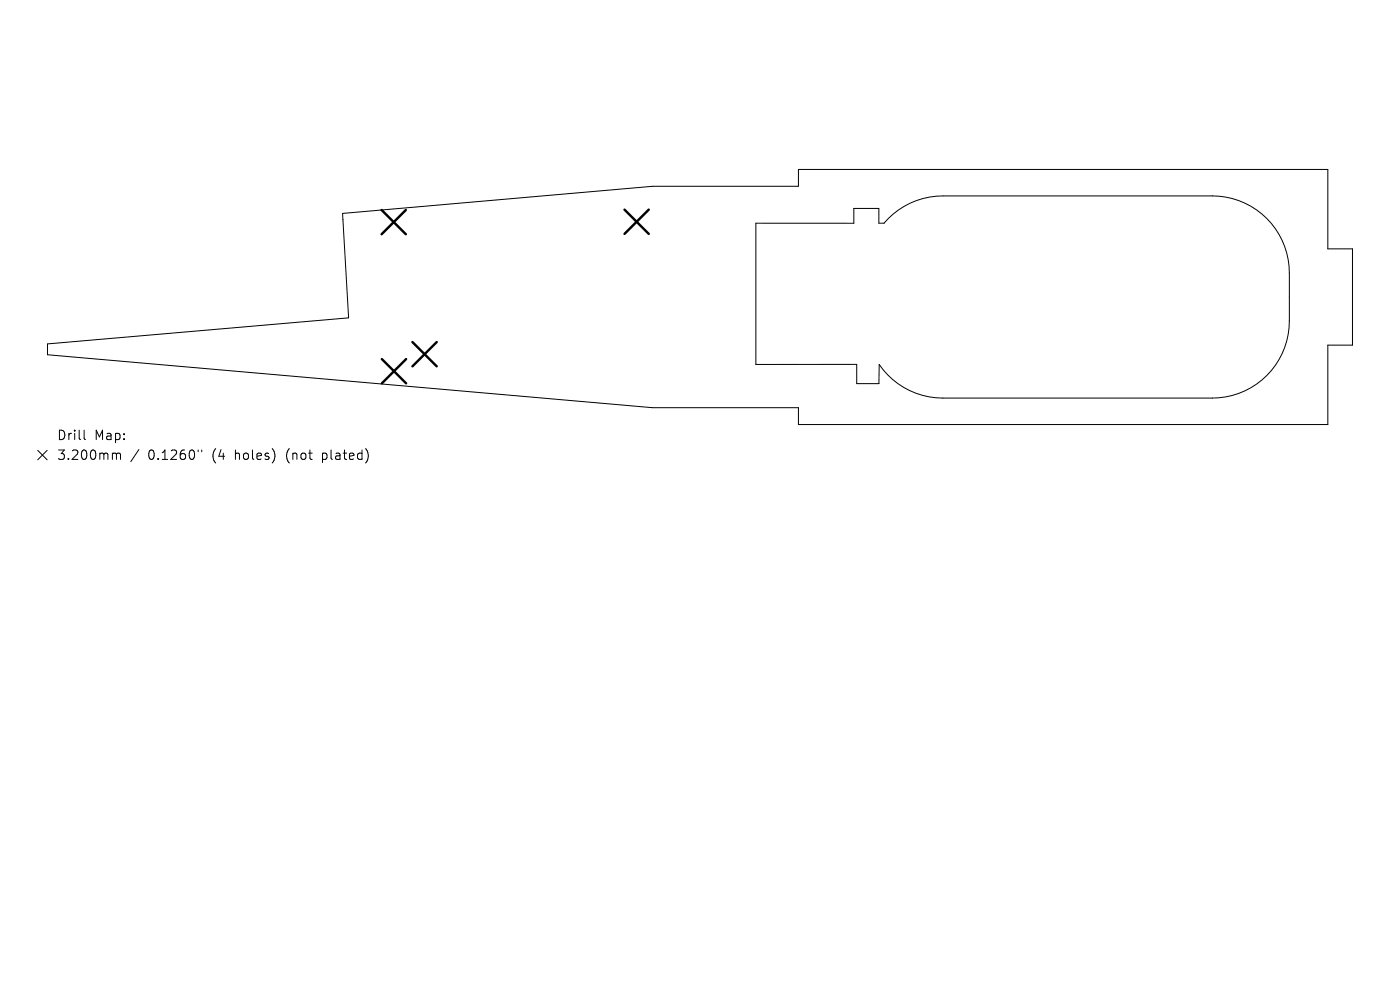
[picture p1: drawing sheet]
<svg xmlns="http://www.w3.org/2000/svg" width="297mm" height="210mm" viewBox="0 0 297 210" stroke-linecap="round" stroke-linejoin="round" font-family="sans-serif">
<defs><g id="words">
<g font-size="2.8">
<text x="12" y="93.6">Drill</text>
<text x="20" y="93.6">Map:</text>
<text x="12" y="97.8">3.200mm</text>
<text x="31.4" y="97.8">0.1260&quot;</text>
<text x="45.2" y="97.8">(4</text>
<text x="50.1" y="97.8">holes)</text>
<text x="61.2" y="97.8">(not</text>
<text x="69" y="97.8">plated)</text>
</g>
</g></defs>
<path d="M160.4 47.3l20.7 .1v-3.2h5.3v3.1h1.1a16.3 16.3 0 0 1 12.5-5.7h57.2a16.3 16.3 0 0 1 16.3 16.3v10.2a16.3 16.3 0 0 1-16.3 16.3h-57.2a16.3 16.3 0 0 1-13.5-7.1v4.1h-4.8v-4.1h-21.3zM10.1 73l63.9-5.6-1.3-22.1 65.8-5.8h30.9v-3.6h112.3v16.9h5.2v20.4h-5.2v16.9h-112.3v-3.6h-30.9l-128.4-11.2zM8 95.5l2 2M10 95.5l-2 2M17.8 91.3v1.7l.3 .3M24.1 96.1h.3l.3 .3M24.7 96.4l.3-.3 .5 .1 .1 1.3M24.7 96.4v1.1M29.5 95.4l-1.7 2.5M42 95.5v.3M42.8 95.5v.3" fill="none" stroke="#000" stroke-width=".21"/>
<path d="M81 44.5l5.1 5.2M86.1 44.5l-5.1 5.2M132.5 44.5l5.1 5.1M137.6 44.5l-5.1 5.1M81 76.2l5.2 5.1M86.2 76.2l-5.2 5.1M87.5 72.6l5.1 5.1M92.6 72.6l-5.1 5.1" fill="none" stroke="#000" stroke-width=".51"/>
<use href="#words"/>
</svg>
